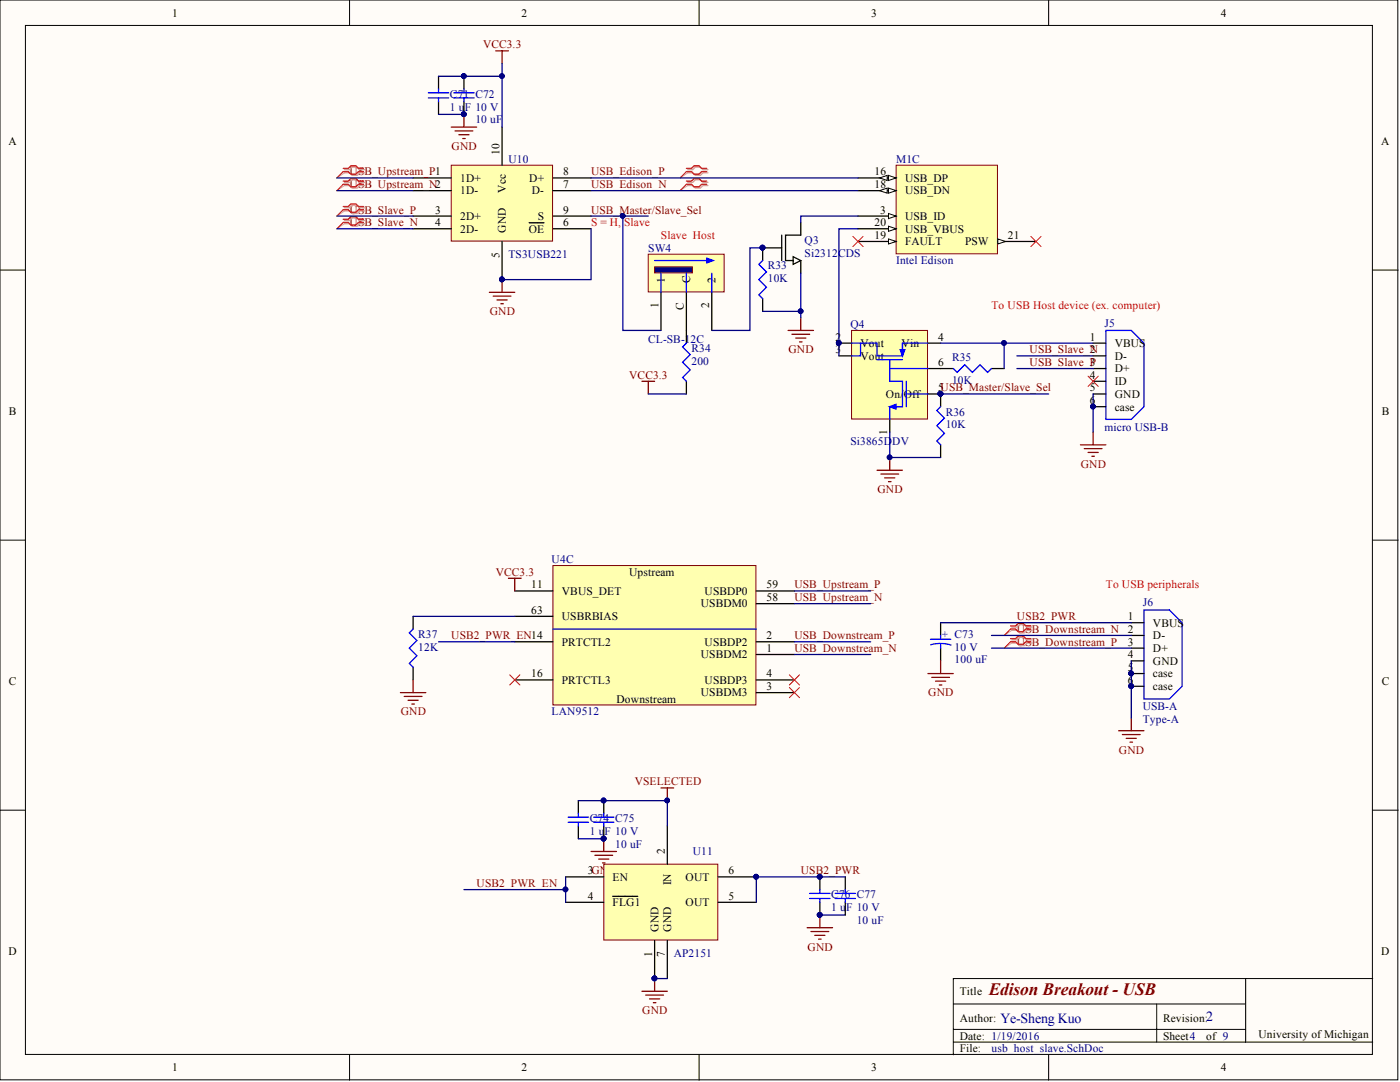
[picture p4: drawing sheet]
<svg xmlns="http://www.w3.org/2000/svg" width="279mm" height="216mm" viewBox="0 0 279 216" stroke-linecap="round" stroke-linejoin="round" font-family="sans-serif">
<defs><g id="words">
<text font-size="3.5" fill="#800000" x="197.4" y="198.6">Edison Breakout - USB</text>
<g font-size="2.8" fill="#000080">
<text x="240.7" y="203.8">2</text>
<text x="199.6" y="204.1">Ye-Sheng Kuo</text>
</g>
<g font-size="2.3">
<text x="34.3" y="3.3">1</text>
<text x="104.1" y="3.3">2</text>
<text x="173.9" y="3.3">3</text>
<text x="243.6" y="3.3">4</text>
<text x="1.7" y="29">A</text>
<text x="275.7" y="29">A</text>
<text x="99.7" y="30.9" transform="rotate(-90 99.7 30.9)">10</text>
<text x="112.4" y="35">8</text>
<text x="174.5" y="35">16</text>
<text x="91.8" y="36.3">1D+</text>
<text x="91.8" y="38.8">1D-</text>
<text x="101" y="38.5" transform="rotate(-90 101 38.5)">Vcc</text>
<text x="105.6" y="36.3">D+</text>
<text x="106.1" y="38.8">D-</text>
<text x="112.4" y="37.5">7</text>
<text x="174.5" y="37.5">18</text>
<text x="180.6" y="36.3">USB_DP</text>
<text x="180.6" y="38.8">USB_DN</text>
<text x="86.8" y="42.6">3</text>
<text x="86.8" y="45.1">4</text>
<text x="91.8" y="43.9">2D+</text>
<text x="91.8" y="46.4">2D-</text>
<text x="101" y="46.4" transform="rotate(-90 101 46.4)">GND</text>
<text x="105.5" y="46.4">OE</text>
<text x="107.3" y="43.9">S</text>
<text x="112.4" y="45.1">6</text>
<text x="112.4" y="42.6">9</text>
<text x="174.5" y="45.1">20</text>
<text x="174.5" y="47.7">19</text>
<text x="175.6" y="42.6">3</text>
<text x="180.6" y="43.9">USB_ID</text>
<text x="180.6" y="46.4">USB_VBUS</text>
<text x="201.2" y="47.7">21</text>
<text x="99.7" y="51.4" transform="rotate(-90 99.7 51.4)">5</text>
<text x="180.6" y="48.9">FAULT</text>
<text x="192.6" y="48.9">PSW</text>
<text x="132.7" y="56.6" transform="rotate(-90 132.7 56.6)">1</text>
<text x="137.7" y="56.6" transform="rotate(-90 137.7 56.6)">C</text>
<text x="142.8" y="56.6" transform="rotate(-90 142.8 56.6)">2</text>
<text x="131.4" y="61.5" transform="rotate(-90 131.4 61.5)">1</text>
<text x="136.5" y="61.9" transform="rotate(-90 136.5 61.9)">C</text>
<text x="141.5" y="61.5" transform="rotate(-90 141.5 61.5)">2</text>
<text x="166.7" y="68">2</text>
<text x="166.7" y="70.5">3</text>
<text x="171.7" y="69.2">Vout</text>
<text x="171.7" y="71.8">Vout</text>
<text x="179.9" y="69.2">Vin</text>
<text x="187.2" y="68">4</text>
<text x="217.5" y="68">1</text>
<text x="217.5" y="70.5">2</text>
<text x="222.5" y="69.2">VBUS</text>
<text x="222.5" y="71.8">D-</text>
<text x="187.2" y="73">6</text>
<text x="217.5" y="73">3</text>
<text x="217.5" y="75.6">4</text>
<text x="222.5" y="74.3">D+</text>
<text x="222.5" y="76.8">ID</text>
<text x="1.8" y="82.8">B</text>
<text x="176.8" y="79.4">On/</text>
<text x="180.4" y="79.4">Off</text>
<text x="187.2" y="78.1">5USB_Master/Slave_Sel</text>
<text x="217.5" y="78.1">5</text>
<text x="217.5" y="80.6">6</text>
<text x="222.5" y="79.4">GND</text>
<text x="222.5" y="81.9">case</text>
<text x="275.7" y="82.8">B</text>
<text x="177.1" y="86.9" transform="rotate(-90 177.1 86.9)">1</text>
<text x="106" y="117.4">11</text>
<text x="112.1" y="118.7">VBUS_DET</text>
<text x="125.6" y="114.9">Upstream</text>
<text x="140.6" y="118.7">USBDP0</text>
<text x="153" y="119.9">58</text>
<text x="153" y="117.4">59</text>
<text x="106" y="122.5">63</text>
<text x="112.1" y="123.8">USBRBIAS</text>
<text x="139.9" y="121.2">USBDM0</text>
<text x="225.1" y="123.8">1</text>
<text x="230.1" y="125">VBUS</text>
<text x="112.1" y="128.8">PRTCTL2</text>
<text x="139.9" y="131.4">USBDM2</text>
<text x="140.6" y="128.8">USBDP2</text>
<text x="153" y="130.1">1</text>
<text x="153" y="127.6">2</text>
<text x="225.1" y="126.3">2</text>
<text x="225.1" y="128.8">3</text>
<text x="225.1" y="131.4">4</text>
<text x="230.1" y="127.6">D-</text>
<text x="230.1" y="130.1">D+</text>
<text x="1.8" y="136.8">C</text>
<text x="106" y="135.2">16</text>
<text x="112.1" y="136.4">PRTCTL3</text>
<text x="140.6" y="136.4">USBDP3</text>
<text x="153" y="137.7">3</text>
<text x="153" y="135.2">4</text>
<text x="225.1" y="133.9">5</text>
<text x="225.1" y="136.4">6</text>
<text x="230.1" y="132.6">GND</text>
<text x="230.1" y="135.2">case</text>
<text x="230.1" y="137.7">case</text>
<text x="275.7" y="136.8">C</text>
<text x="123" y="140.2">Downstream</text>
<text x="139.9" y="139">USBDM3</text>
<text x="132.7" y="170.4" transform="rotate(-90 132.7 170.4)">2</text>
<text x="117.3" y="174.5">3GND</text>
<text x="117.3" y="179.5">4</text>
<text x="122.3" y="175.7">EN</text>
<text x="133.9" y="176.7" transform="rotate(-90 133.9 176.7)">IN</text>
<text x="136.8" y="175.7">OUT</text>
<text x="145.4" y="179.5">5</text>
<text x="145.4" y="174.5">6</text>
<text x="122.3" y="180.8">FLG1</text>
<text x="131.4" y="185.9" transform="rotate(-90 131.4 185.9)">GND</text>
<text x="133.9" y="185.9" transform="rotate(-90 133.9 185.9)">GND</text>
<text x="136.8" y="180.8">OUT</text>
<text x="1.7" y="190.6">D</text>
<text x="130.1" y="190.9" transform="rotate(-90 130.1 190.9)">1</text>
<text x="132.7" y="190.9" transform="rotate(-90 132.7 190.9)">7</text>
<text x="275.7" y="190.6">D</text>
<text x="191.5" y="198.6">Title</text>
<text x="191.5" y="203.9">Author:</text>
<text x="232.1" y="203.9">Revision:</text>
<text x="191.5" y="207.4">Date: 1/19/2016</text>
<text x="191.5" y="210">File:</text>
<text x="232.1" y="207.4">Sheet4</text>
<text x="240.7" y="207.4">of 9</text>
<text x="251.1" y="207.2">University of Michigan</text>
<text x="34.3" y="213.8">1</text>
<text x="104.1" y="213.8">2</text>
<text x="173.9" y="213.8">3</text>
<text x="243.6" y="213.8">4</text>
</g>
<g font-size="2.3" fill="#800000">
<text x="96.4" y="9.6">VCC3.3</text>
<text x="90.1" y="29.9">GND</text>
<text x="69.8" y="35">USB_Upstream_P1</text>
<text x="118" y="35">USB_Edison_P</text>
<text x="69.8" y="37.5">USB_Upstream_N2</text>
<text x="118" y="37.5">USB_Edison_N</text>
<text x="69.8" y="42.6">USB_Slave_P</text>
<text x="69.8" y="45.1">USB_Slave_N</text>
<text x="118" y="42.6">USB_Master/Slave_Sel</text>
<text x="97.7" y="62.9">GND</text>
<text x="157.4" y="70.5">GND</text>
<text x="205.5" y="70.5">USB_Slave_N</text>
<text x="125.6" y="75.6">VCC3.3</text>
<text x="205.5" y="73">USB_Slave_P</text>
<text x="215.7" y="93.3">GND</text>
<text x="175.1" y="98.4">GND</text>
<text x="98.9" y="114.9">VCC3.3</text>
<text x="158.5" y="117.4">USB_Upstream_P</text>
<text x="158.5" y="119.9">USB_Upstream_N</text>
<text x="202.9" y="123.8">USB2_PWR</text>
<text x="90.1" y="127.6">USB2_PWR_EN14</text>
<text x="158.5" y="127.6">USB_Downstream_P</text>
<text x="158.5" y="130.1">USB_Downstream_N</text>
<text x="202.9" y="128.8">USB_Downstream_P</text>
<text x="202.9" y="126.3">USB_Downstream_N</text>
<text x="80" y="142.8">GND</text>
<text x="185.3" y="139">GND</text>
<text x="223.3" y="150.4">GND</text>
<text x="126.7" y="156.7">VSELECTED</text>
<text x="95.1" y="177">USB2_PWR_EN</text>
<text x="159.8" y="174.5">USB2_PWR</text>
<text x="161.2" y="189.7">GND</text>
<text x="128.2" y="202.4">GND</text>
</g>
<g font-size="2.3" fill="#000080">
<text x="89.8" y="22.1">1 u</text>
<text x="89.8" y="19.5">C71 C72</text>
<text x="92.8" y="22.1">F 10 V</text>
<text x="94.9" y="24.6">10 uF</text>
<text x="101.5" y="32.5">U10</text>
<text x="178.8" y="32.5">M1C</text>
<text x="101.5" y="51.5">TS3USB221</text>
<text x="129.4" y="50.2">SW4</text>
<text x="153.2" y="53.8">R33</text>
<text x="160.6" y="48.7">Q3</text>
<text x="160.6" y="51.2">Si2312CDS</text>
<text x="178.8" y="52.7">Intel Edison</text>
<text x="153.2" y="56.3">10K</text>
<text x="169.7" y="65.4">Q4</text>
<text x="220.4" y="65.2">J5</text>
<text x="129.4" y="68.5">CL-SB-12C</text>
<text x="138" y="70.2">R34</text>
<text x="138" y="72.8">200</text>
<text x="190" y="76.6">10K</text>
<text x="190" y="72">R35</text>
<text x="188.7" y="82.9">R36</text>
<text x="169.7" y="88.8">Si3865D</text>
<text x="178.1" y="88.8">DV</text>
<text x="188.7" y="85.5">10K</text>
<text x="220.4" y="86">micro USB-B</text>
<text x="110.1" y="112.3">U4C</text>
<text x="228.1" y="121">J6</text>
<text x="83.5" y="129.8">12K</text>
<text x="83.5" y="127.3">R37</text>
<text x="190.5" y="129.8">10 V</text>
<text x="190.5" y="132.4">100 uF</text>
<text x="110.1" y="142.8">LAN9512</text>
<text x="228.1" y="141.8">USB-A</text>
<text x="228.1" y="144.3">Type-A</text>
<text x="117.7" y="166.6">1 u</text>
<text x="117.7" y="164.1">C74 C75</text>
<text x="120.7" y="166.6">F 10 V</text>
<text x="122.8" y="169.1">10 uF</text>
<text x="138.3" y="170.7">U11</text>
<text x="165.9" y="179.3">C76 C77</text>
<text x="165.9" y="181.8">1 u</text>
<text x="168.9" y="181.8">F 10 V</text>
<text x="171" y="184.4">10 uF</text>
<text x="134.4" y="190.9">AP2151</text>
<text x="197.9" y="210">usb_host_slave.SchDoc</text>
</g>
<g font-size="2.3" fill="#f00">
<text x="118" y="45.1">S = H, Slave</text>
<text x="131.9" y="47.7">Slave Host</text>
<text x="197.9" y="61.6">To USB Host device (ex. computer)</text>
<text x="220.7" y="117.4">To USB peripherals</text>
</g>
<text font-size="2.3" fill="#00f" x="188" y="127.3">+ C73</text>
</g></defs>
<g fill="#fffcf8" stroke="#000" stroke-width=".2">
<path d="M0 0h279v215.5h-279z"/>
<path d="M5.1 5.1h268.8v205.3h-268.8z"/>
</g>
<g fill="none" stroke="#000" stroke-width=".2">
<path d="M69.8 0v5.1M139.5 0v5.1M209.3 0v5.1M0 53.9h5.1M274 53.9h5M0 107.8h5.1M274 107.8h5M0 161.7h5.1M274 161.7h5M248.6 195.3h-58.3v15.2M274 195.3h-25.4v12.6M69.8 210.5v5"/>
<path d="M139.5 210.5v5M190.3 200.3h58.3M190.3 207.9h83.7M190.3 205.4h58.3M209.3 210.5v5M230.8 200.3v7.6"/>
</g>
<path d="M110.3 112.8h40.6v27.9h-40.6z" fill="#ffffb0" stroke="#800000" stroke-width=".2"/>
<g fill="none" stroke="#000" stroke-width=".25">
<path d="M102.7 117.9h7.6M150.9 117.9h7.6M82.4 123v2.5M82.4 133.1v2.6M102.7 128.1h7.6M102.7 135.7h7.6M102.7 123h7.6M150.9 130.6h7.6M150.9 128.1h7.6M150.9 138.2h7.6M150.9 135.7h7.6M150.9 120.5h7.6"/>
<path d="M115.4 159.8v2.5M115.4 164.8v2.6M163.6 175v2.5M163.6 180v2.6"/>
</g>
<path d="M110.3 125.5h40.6" fill="none" stroke="#0000bf" stroke-width=".25"/>
<path d="M82.4 125.5l-.7 .8 1.5 1.5-1.5 1.5 1.5 1.6-1.5 1.5 .7 .7M113.4 164.1h4.1M113.4 163.1h4.1M115.4 162.3v.8M115.4 164.1v.7M161.6 179.3h4M161.6 178.3h4M163.6 177.5v.8M163.6 179.3v.7" fill="none" stroke="#00f" stroke-width=".25"/>
<g fill="none" stroke="#800000" stroke-width=".25">
<path d="M101.5 115.4h2.5M102.7 115.4v2.5M79.9 138.2h5.1M80.7 139h3.5M81.4 139.7h2.1M82.4 135.7v2.5M82.2 140.5h.5M131.9 157.2h2.5M133.2 157.2v2.6M118 169.9h5M118.7 170.7h3.6M119.5 171.4h2"/>
<path d="M120.2 172.2h.5M120.5 167.4v2.5M128.1 197.8h5.1M128.9 198.6h3.5M129.6 199.3h2.1M130.6 195.3v2.5M161.1 185.1h5.1M161.8 185.9h3.6M162.6 186.6h2M163.4 187.4h.5M163.6 182.6v2.5M130.4 200.1h.5"/>
</g>
<path d="M137.2 33.9h1.1l.5-.5h1l.5 .5h1M137.2 34.5h1.1l.5 .5h1l.5-.5h1M137.2 36.4h1.1l.5-.5h1l.5 .5h1M137.2 37h1.1l.5 .5h1l.5-.5h1" fill="none" stroke="#d0a19e" stroke-width=".25"/>
<path d="M137.2 34.5l-1.5 1M137.2 37l-1.5 1" fill="none" stroke="#d0a19e" stroke-width=".2"/>
<path d="M137 33.6h1l.5-.5h1l.5 .5h1M137 34.2h1l.5 .5h1l.5-.5h1M137 36.1h1l.5-.5h1l.5 .5h1M137 36.8h1l.5 .5h1l.5-.5h1" fill="none" stroke="#f00" stroke-width=".25"/>
<path d="M137 34.2l-1.3 1.3M137 36.8l-1.3 1.2" fill="none" stroke="#f00" stroke-width=".2"/>
<g fill="#000080" stroke="#000080" stroke-width=".2">
<circle cx="130.6" cy="195.2" r=".47"/>
<circle cx="133.1" cy="159.7" r=".47"/>
<circle cx="163.6" cy="174.9" r=".47"/>
<circle cx="163.6" cy="182.5" r=".47"/>
<circle cx="120.5" cy="167.3" r=".47"/>
</g>
<path d="M90.1 33h20.2v15.1h-20.2z" fill="#ffffb0" stroke="#800000" stroke-width=".2"/>
<path d="M82.4 35.5h7.7M82.4 38h7.7M100.2 25.4v7.6M110.3 35.5h7.7M110.3 38h7.7M82.4 43.1h7.7M82.4 45.6h7.7M100.2 48.2v7.6M105.6 44.5h3M110.3 43.1h7.7M110.3 45.6h7.7" fill="none" stroke="#000" stroke-width=".25"/>
<circle cx="100.2" cy="55.8" r=".47" fill="#000080" stroke="#000080" stroke-width=".2"/>
<path d="M178.8 33h20.3v17.6h-20.3z" fill="#ffffb0" stroke="#800000" stroke-width=".2"/>
<path d="M171.2 43.1h7.6" fill="none" stroke="#000" stroke-width=".25"/>
<path d="M177.3 42.6l1.5 .5-1.5 .5z" fill="#fffcf8"/>
<path d="M177.3 42.6l1.5 .5-1.5 .5z" fill="none" stroke="#000" stroke-width=".2"/>
<path d="M171.2 35.5h7.6" fill="none" stroke="#000" stroke-width=".25"/>
<path d="M177.3 35l1.5 .5-1.5 .5z" fill="#fffcf8"/>
<path d="M177.3 35l1.5 .5-1.5 .5z" fill="none" stroke="#000" stroke-width=".2"/>
<path d="M175.5 35.5l1.6-.5v1z" fill="#fffcf8"/>
<path d="M175.5 35.5l1.6-.5v1z" fill="none" stroke="#000" stroke-width=".2"/>
<path d="M171.2 38h7.6" fill="none" stroke="#000" stroke-width=".25"/>
<path d="M177.3 37.5l1.5 .5-1.5 .5z" fill="#fffcf8"/>
<path d="M177.3 37.5l1.5 .5-1.5 .5z" fill="none" stroke="#000" stroke-width=".2"/>
<path d="M175.5 38l1.6-.5v1z" fill="#fffcf8"/>
<path d="M175.5 38l1.6-.5v1z" fill="none" stroke="#000" stroke-width=".2"/>
<path d="M171.2 45.6h7.6" fill="none" stroke="#000" stroke-width=".25"/>
<path d="M177.3 45.1l1.5 .5-1.5 .6z" fill="#fffcf8"/>
<path d="M177.3 45.1l1.5 .5-1.5 .6z" fill="none" stroke="#000" stroke-width=".2"/>
<path d="M171.2 48.2h7.6" fill="none" stroke="#000" stroke-width=".25"/>
<path d="M177.3 47.7l1.5 .5-1.5 .5z" fill="#fffcf8"/>
<path d="M177.3 47.7l1.5 .5-1.5 .5z" fill="none" stroke="#000" stroke-width=".2"/>
<path d="M199.1 48.2h7.6" fill="none" stroke="#000" stroke-width=".25"/>
<path d="M199.1 47.7l1.6 .5-1.6 .5z" fill="#fffcf8"/>
<path d="M199.1 47.7l1.6 .5-1.6 .5z" fill="none" stroke="#000" stroke-width=".2"/>
<path d="M97.7 58.3h5M98.4 59.1h3.6M99.2 59.8h2M100.2 55.8v2.5M99.9 60.6h.6M157.3 65.9h5.1M158 66.7h3.6M158.8 67.5h2M159.6 68.2h.5M159.8 63.4v2.5" fill="none" stroke="#800000" stroke-width=".25"/>
<g fill="#000080" stroke="#000080" stroke-width=".2">
<circle cx="100.2" cy="55.8" r=".47"/>
<circle cx="152.2" cy="49.4" r=".47"/>
</g>
<path d="M152.2 59.6v2.5M156 49.5h-3.8v2.5M156 46.9v5.1M159.8 44.4v2.5h-3v5.1M159.8 52v2.5" fill="none" stroke="#000" stroke-width=".25"/>
<path d="M156.8 52h1.5v-.8l1.5 .8-1.5 .7v-.7" fill="none" stroke="#080d02" stroke-width=".25"/>
<path d="M152.2 52l-.8 .7 1.6 1.6-1.6 1.5 1.6 1.5-1.6 1.5 .8 .8" fill="none" stroke="#00f" stroke-width=".25"/>
<path d="M170 65.9h15.1v17.7h-15.1z" fill="#ffffb0" stroke="#800000" stroke-width=".2"/>
<path d="M167.4 68.5h2.6M167.4 71h2.6M185.2 68.5h2.5M185.2 78.6h2.5M185.2 73.5h2.5M177.6 83.7v2.5" fill="none" stroke="#000" stroke-width=".25"/>
<g fill="#000080" stroke="#000080" stroke-width=".2">
<circle cx="167.4" cy="68.4" r=".47"/>
<circle cx="187.7" cy="78.6" r=".47"/>
</g>
<path d="M170 68.5h5v2.5h5.1v-2.5h5.1M175 71.8h5.1M177.6 71.8v4.3h2.5v5.1h-2.5v2.5M177.6 73.5h7.6M180.1 68.5v2.3M180.9 76.1v5.1M181.1 78.6h4.1" fill="none" stroke="#00f" stroke-width=".25"/>
<path d="M179.6 69.7h1l-.5 1.4z" fill="#00f"/>
<path d="M179.6 69.7h1l-.5 1.4z" fill="none" stroke="#00f" stroke-width=".2"/>
<path d="M177.8 81.2h2.3" fill="none" stroke="#00f" stroke-width=".25"/>
<path d="M177.4 81.2l1.4-.6v1.1z" fill="#00f"/>
<path d="M177.4 81.2l1.4-.6v1.1z" fill="none" stroke="#00f" stroke-width=".2"/>
<path d="M171.7 68.5v2.5h-1.7M190.3 73.5l.7 .8 1.5-1.5 1.6 1.5 1.5-1.5 1.5 1.5 .8-.8M220.7 65.9h5.1l2.5 2.6v12.7l-2.5 2.5h-5.1zM187.7 81.2l-.7 .7 1.5 1.5-1.5 1.6 1.5 1.5-1.5 1.5 .7 .8" fill="none" stroke="#00f" stroke-width=".25"/>
<g fill="#000080" stroke="#000080" stroke-width=".2">
<circle cx="167.4" cy="68.4" r=".47"/>
<circle cx="187.7" cy="78.6" r=".47"/>
<circle cx="177.5" cy="91.3" r=".47"/>
<circle cx="218.1" cy="81.1" r=".47"/>
</g>
<path d="M175 93.8h5.1M175.8 94.6h3.5M176.6 95.4h2M177.3 96.1h.5M177.6 91.3v2.5M215.6 88.8h5.1M216.4 89.5h3.5M217.1 90.3h2.1M217.9 91h.5M218.2 86.2v2.6" fill="none" stroke="#800000" stroke-width=".25"/>
<path d="M187.7 73.5h2.6M187.7 78.6v2.6M197.9 73.5h2.5M218.2 68.5h2.5M218.2 71h2.5M218.2 73.5h2.5M218.2 76.1h2.5M218.2 78.6h2.5M187.7 88.8v2.5M218.2 81.2h2.5" fill="none" stroke="#000" stroke-width=".25"/>
<path d="M217.1 75.1l2.1 2M219.2 75.1l-2.1 2" fill="none" stroke="#f00" stroke-width=".2"/>
<path d="M129.4 50.7h15.1v7.6h-15.1z" fill="#ffffb0" stroke="#800000" stroke-width=".2"/>
<path d="M131.9 58.3v7.6M137 58.3v7.6M142.1 58.3v7.6" fill="none" stroke="#000" stroke-width=".25"/>
<path d="M130.6 53.3h7.6v1.1h-7.6z" fill="#000080" stroke="#800000" stroke-width=".2"/>
<path d="M130.6 52h11.5M131.9 54.5v3.8M137 54.5v3.8M142.1 54.5v3.8" fill="none" stroke="#00f" stroke-width=".25"/>
<path d="M141 51.5l1.4 .5-1.4 .5z" fill="#00f"/>
<path d="M141 51.5l1.4 .5-1.4 .5z" fill="none" stroke="#00f" stroke-width=".2"/>
<path d="M98.9 10.1h2.6M100.2 10.1v2.6M128.1 76.1h2.5M129.4 76.1v2.5" fill="none" stroke="#800000" stroke-width=".25"/>
<path d="M137 65.9v2.6M137 76.1v2.5" fill="none" stroke="#000" stroke-width=".25"/>
<path d="M137 68.5l-.8 .7 1.5 1.6-1.5 1.5 1.5 1.5-1.5 1.5 .8 .8" fill="none" stroke="#00f" stroke-width=".25"/>
<path d="M120.5 172.4h22.7v15.2h-22.7z" fill="#ffffb0" stroke="#800000" stroke-width=".2"/>
<g fill="none" stroke="#000" stroke-width=".25">
<path d="M87.5 15.2v2.6M92.6 15.2v2.6M87.5 20.3v2.5M92.6 20.3v2.5M187.7 124.3v2.5M187.7 129.3v2.6M225.8 124.3h2.5M225.8 126.8h2.5M225.8 129.3h2.5M225.8 131.9h2.5M225.8 134.4h2.5M225.8 136.9h2.5"/>
<path d="M120.5 159.8v2.5M112.9 175h7.6M120.5 164.8v2.6M122.3 178.9h5M133.2 164.8v7.6M143.3 175h7.6M168.7 175v2.5M112.9 180h7.6M130.6 187.7v7.6M133.2 187.7v7.6M143.3 180h7.6M168.7 180v2.6"/>
</g>
<g fill="#000080" stroke="#000080" stroke-width=".2">
<circle cx="130.6" cy="195.2" r=".47"/>
<circle cx="150.9" cy="174.9" r=".47"/>
<circle cx="225.7" cy="134.4" r=".47"/>
<circle cx="225.7" cy="136.9" r=".47"/>
<circle cx="112.8" cy="177.5" r=".47"/>
<circle cx="163.6" cy="182.5" r=".47"/>
<circle cx="120.5" cy="167.3" r=".47"/>
<circle cx="100.2" cy="55.8" r=".47"/>
<circle cx="124.3" cy="43.1" r=".47"/>
<circle cx="159.8" cy="62.1" r=".47"/>
<circle cx="167.4" cy="68.4" r=".47"/>
<circle cx="200.4" cy="68.4" r=".47"/>
<circle cx="177.5" cy="91.3" r=".47"/>
<circle cx="187.7" cy="78.6" r=".47"/>
<circle cx="218.1" cy="81.1" r=".47"/>
<circle cx="152.2" cy="49.4" r=".47"/>
<circle cx="100.2" cy="15.2" r=".47"/>
<circle cx="120.5" cy="159.7" r=".47"/>
<circle cx="133.1" cy="159.7" r=".47"/>
<circle cx="92.6" cy="22.8" r=".47"/>
<circle cx="92.6" cy="15.2" r=".47"/>
<circle cx="163.6" cy="174.9" r=".47"/>
</g>
<g fill="none" stroke="#f00" stroke-width=".2">
<path d="M68.5 34.2l-1.3 1.3M68.5 36.8l-1.3 1.2M68.5 41.8l-1.3 1.3M68.5 44.4l-1.3 1.2M170.2 47.2l2 2M172.2 47.2l-2 2M205.7 47.2l2.1 2M207.8 47.2l-2.1 2M101.7 134.7l2.1 2M103.8 134.7l-2.1 2M157.5 134.7l2.1 2M157.5 137.2l2.1 2"/>
<path d="M159.6 134.7l-2.1 2M159.6 137.2l-2.1 2M201.7 125.5l-1.3 1.3M201.7 128.1l-1.3 1.2"/>
</g>
<path d="M68.7 33.9h1.1l.5-.5h1l.5 .5h1M68.7 34.5h1.1l.5 .5h1l.5-.5h1M68.7 36.4h1.1l.5-.5h1l.5 .5h1M68.7 37h1.1l.5 .5h1l.5-.5h1M68.7 41.5h1.1l.5-.5h1l.5 .5h1M68.7 42.1h1.1l.5 .5h1l.5-.5h1M68.7 44h1.1l.5-.5h1l.5 .5h1M68.7 44.6h1.1l.5 .5h1l.5-.5h1M201.9 125.1h1l.5-.5h1.1l.5 .5h1M201.9 125.8h1l.5 .5h1.1l.5-.5h1M201.9 127.7h1l.5-.5h1.1l.5 .5h1M201.9 128.3h1l.5 .5h1.1l.5-.5h1" fill="none" stroke="#d0a19e" stroke-width=".25"/>
<path d="M68.7 34.5l-1.5 1M68.7 37l-1.5 1M68.7 42.1l-1.5 1M68.7 44.6l-1.5 1M201.9 125.8l-1.5 1M201.9 128.3l-1.5 1" fill="none" stroke="#d0a19e" stroke-width=".2"/>
<path d="M68.5 33.6h1l.5-.5h1l.5 .5h1.1M68.5 34.2h1l.5 .5h1l.5-.5h1.1M68.5 36.1h1l.5-.5h1l.5 .5h1.1M68.5 36.8h1l.5 .5h1l.5-.5h1.1M68.5 41.2h1l.5-.5h1l.5 .5h1.1M68.5 41.8h1l.5 .6h1l.5-.6h1.1M68.5 43.7h1l.5-.5h1l.5 .5h1.1M68.5 44.4h1l.5 .5h1l.5-.5h1.1M201.7 124.9h1l.5-.5h1l.5 .5h1M201.7 125.5h1l.5 .5h1l.5-.5h1M201.7 127.4h1l.5-.5h1l.5 .5h1M201.7 128.1h1l.5 .5h1l.5-.5h1" fill="none" stroke="#f00" stroke-width=".25"/>
<g fill="none" stroke="#00f" stroke-width=".25">
<path d="M85.5 19.5h4M85.5 18.5h4M87.5 17.8v.7M87.5 19.5v.8M90.6 19.5h4M90.6 18.5h4M92.6 17.8v.7M92.6 19.5v.8M185.7 127.6h4M185.7 128.7a7 7 0 0 1 4.1 0M187.7 126.8v.8M187.7 128.6v.7"/>
<path d="M228.3 121.7h5.1l2.5 2.6v12.6l-2.5 2.6h-5.1zM118.5 164.1h4M118.5 163.1h4M120.5 162.3v.8M120.5 164.1v.7M166.7 179.3h4M166.7 178.3h4M168.7 177.5v.8M168.7 179.3v.7"/>
</g>
<g fill="none" stroke="#800000" stroke-width=".25">
<path d="M90.1 25.4h5M90.8 26.1h3.6M91.6 26.9h2M92.3 27.6h.5M92.6 22.8v2.6M185.2 134.4h5.1M185.9 135.2h3.6M186.7 135.9h2M187.5 136.7h.5M187.7 131.9v2.5M223.2 145.8h5.1M224 146.6h3.5"/>
<path d="M224.8 147.3h2M225.5 148.1h.5M225.8 143.3v2.5"/>
</g>
<g fill="none" stroke="#000080" stroke-width=".25">
<path d="M87.5 15.2h12.7M100.2 12.7v12.7M67.2 35.5h15.2M67.2 38h15.2M87.5 22.8h5.1M118 35.5h53.2M118 38h53.2M67.2 43.1h15.2M67.2 45.6h15.2M118 45.6v10.2h-17.8M118 43.1h11.4M124.3 43.1v22.8h7.6"/>
<path d="M152.2 49.5h-2.5v16.4h-7.6M159.8 54.5v8.9M171.2 43.1h-11.4v1.3M171.2 45.6h-3.8v25.4M129.4 78.6h7.6M152.2 62.1h7.6M187.7 68.5h30.5M187.7 78.6h21.6M200.4 68.5v5M202.9 71h15.3M202.9 73.5h15.3M218.2 78.6v7.6"/>
<path d="M177.6 86.2v5.1h10.1M158.5 117.9h15.3M82.4 123h20.3M87.5 128.1h15.2M158.5 120.5h15.3M158.5 128.1h15.3M158.5 130.6h15.3M187.7 124.3h38.1M197.9 126.8h27.9M197.9 129.3h27.9M225.8 131.9v11.4M115.4 159.8h17.8v5"/>
<path d="M112.9 175v2.5h-20.3M112.9 177.5v2.5M115.4 167.4h5.1M168.7 175h-17.8v5M130.6 195.3h2.6M163.6 182.6h5.1"/>
</g>
<use href="#words"/>
</svg>
